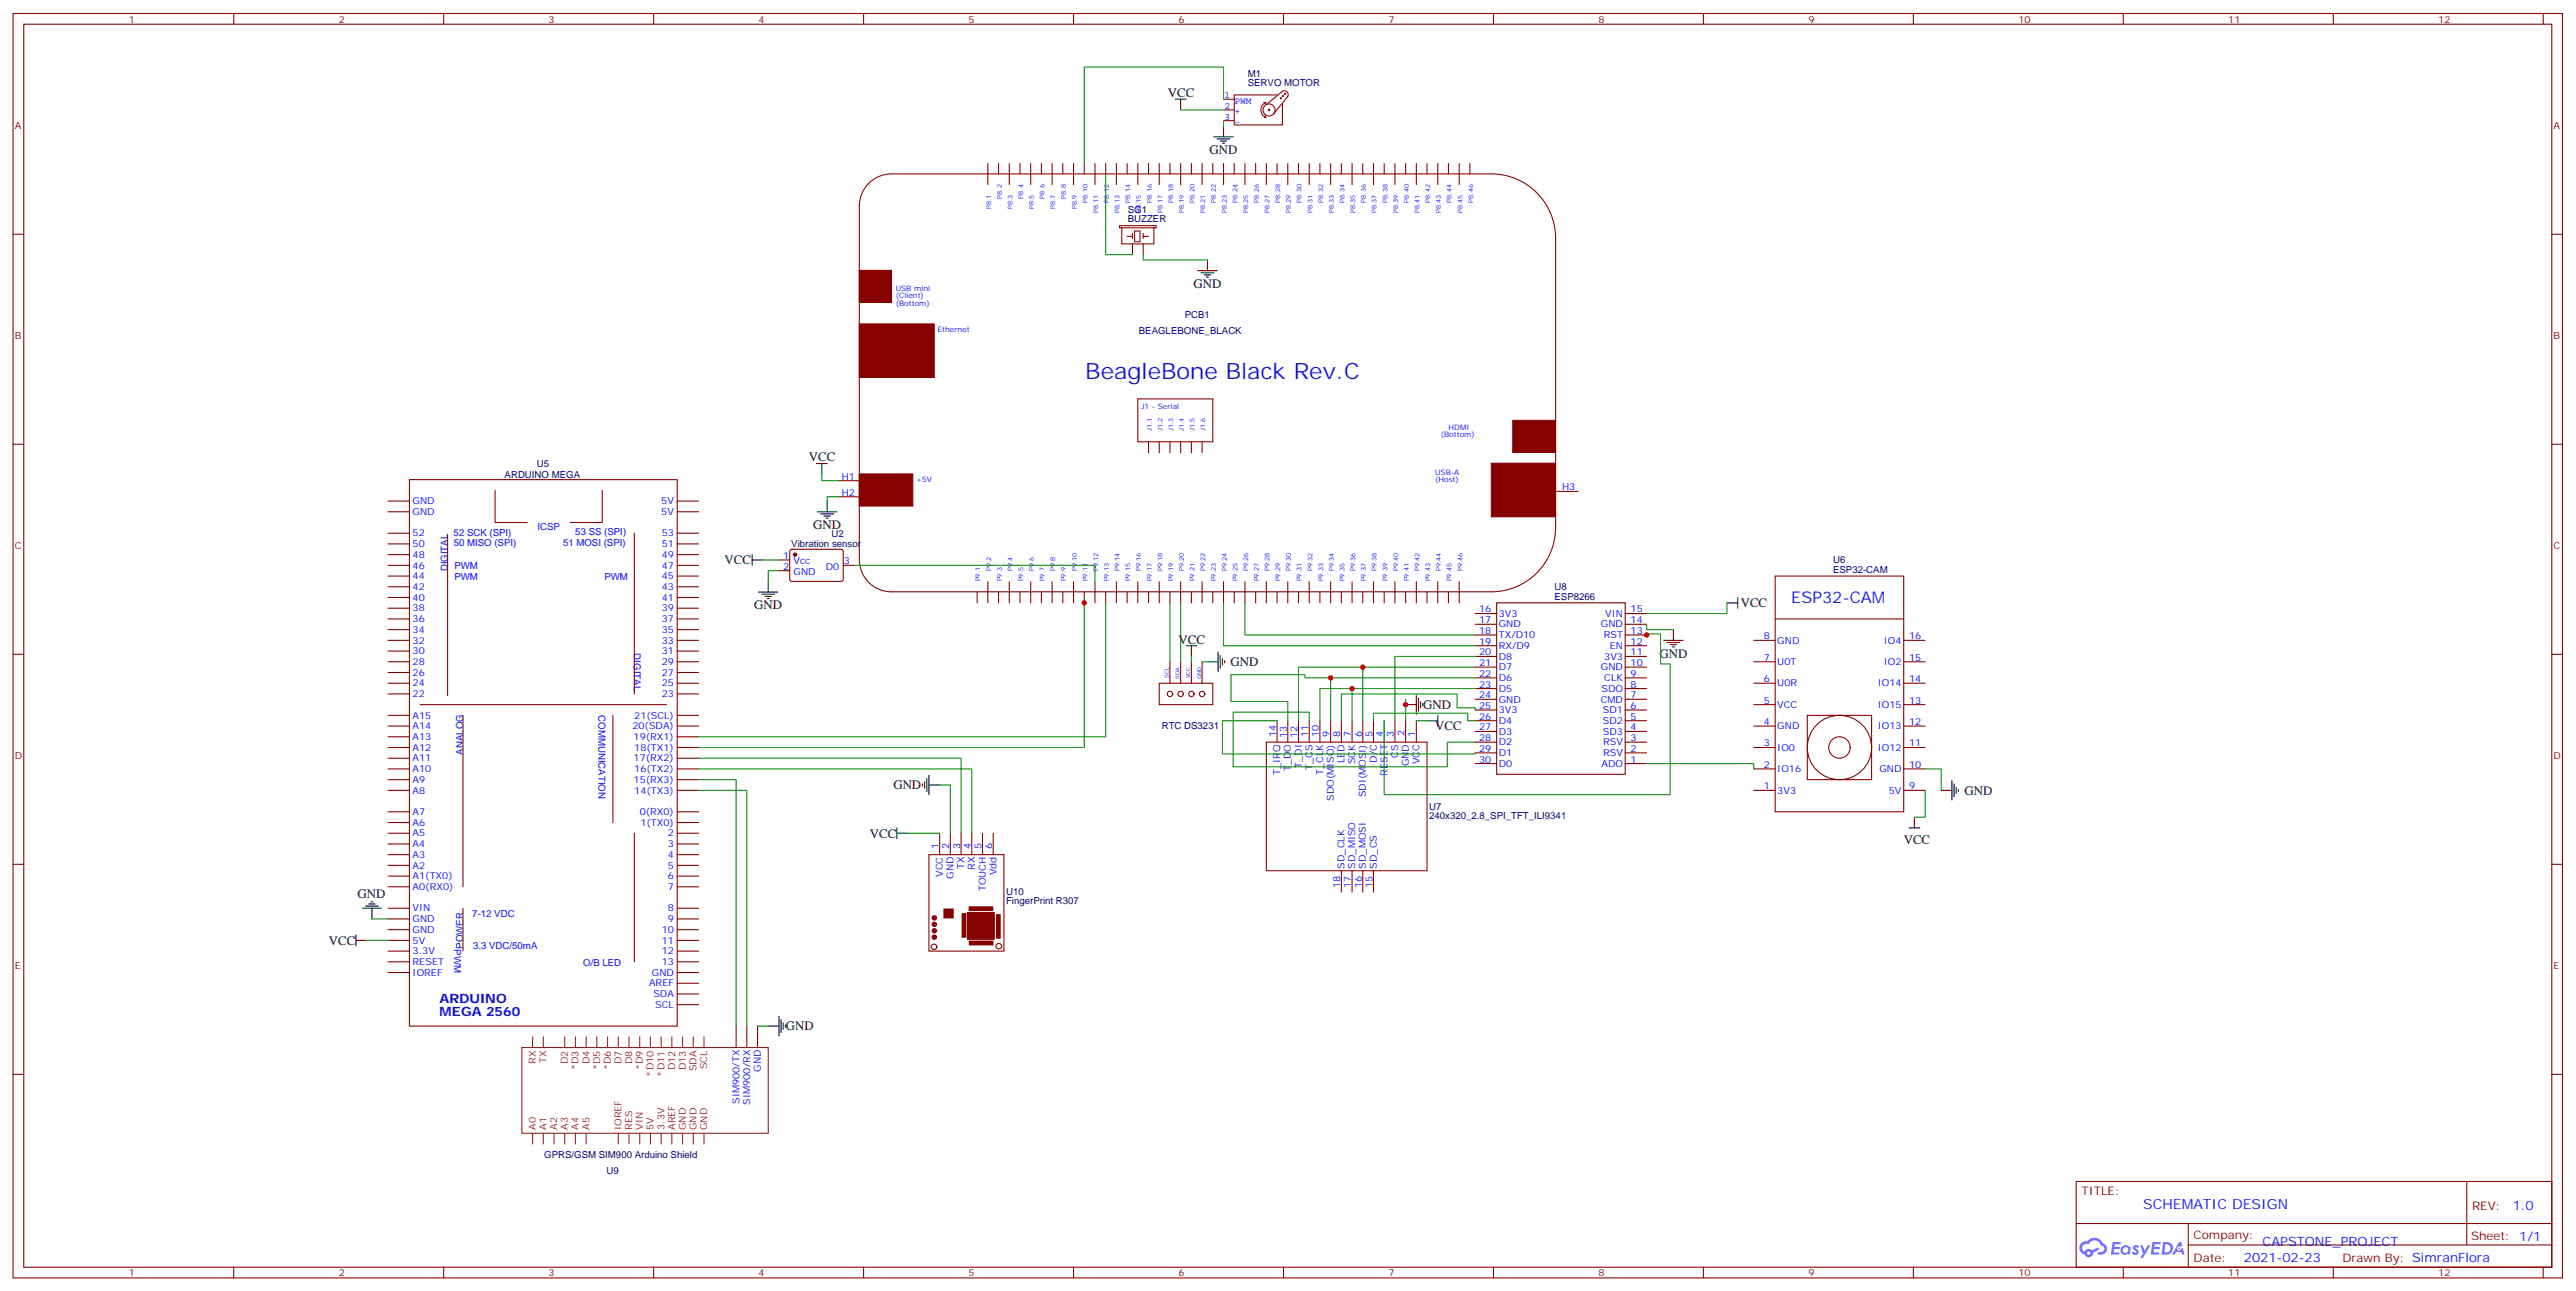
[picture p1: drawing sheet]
<svg xmlns="http://www.w3.org/2000/svg" width="848mm" height="425mm" viewBox="0 0 848 425" stroke-linecap="round" stroke-linejoin="round" font-family="sans-serif">
<defs><g id="words">
<text font-size="7.4" fill="#00f" x="357.4" y="124.7">BeagleBone Black Rev.C</text>
<text font-size="5.3" fill="#00f" x="589.9" y="198.4">ESP32-CAM</text>
<text font-size="4.6" fill="#00f" x="705.8" y="398">SCHEMATIC DESIGN</text>
<g font-size="4.2">
<text x="384.6" y="32">VCC</text>
<text x="398.4" y="50.7">GND</text>
<text x="393.1" y="94.8">GND</text>
<text x="266.4" y="151.9">VCC</text>
<text x="267.8" y="174.1">GND</text>
<text x="238.6" y="185.7">VCC</text>
<text x="248.4" y="200.6">GND</text>
<text x="573.3" y="199.9">VCC</text>
<text x="388.1" y="211.9">VCC</text>
<text x="405.2" y="219.3">GND</text>
<text x="546.5" y="216.5">GND</text>
<text x="468.7" y="233.4">GND</text>
<text x="472.7" y="240.5">VCC</text>
<text x="294.2" y="259.9">GND</text>
<text x="647" y="261.6">GND</text>
<text x="286.5" y="275.7">VCC</text>
<text x="627" y="277.8">VCC</text>
<text x="117.8" y="295.8">GND</text>
<text x="108.3" y="311">VCC</text>
<text x="258.8" y="339.2">GND</text>
</g>
<g font-size="4.2" fill="#00f">
<text x="144.8" y="330.4">ARDUINO</text>
<text x="144.8" y="334.6">MEGA 2560</text>
<text x="827.6" y="398.2">1.0</text>
<text x="745.1" y="410.1">CAPSTONE_PROJECT</text>
<text x="739" y="415.6">2021-02-23</text>
</g>
<g font-size="3.9" fill="#800">
<text x="685.5" y="393.6">TITLE:</text>
<text x="814.1" y="398.2">REV:</text>
<text x="722.4" y="407.8">Company:</text>
<text x="813.8" y="408.4">Sheet: 1/1</text>
<text x="722.4" y="415.4">Date:</text>
<text x="771.5" y="415.5">Drawn By: SimranFlora</text>
</g>
<g font-size="3.2" fill="#800">
<text x="42.4" y="7.4">1</text>
<text x="111.5" y="7.4">2</text>
<text x="180.7" y="7.4">3</text>
<text x="249.8" y="7.4">4</text>
<text x="319" y="7.4">5</text>
<text x="388.1" y="7.4">6</text>
<text x="457.3" y="7.4">7</text>
<text x="526.4" y="7.4">8</text>
<text x="595.6" y="7.4">9</text>
<text x="664.7" y="7.4">10</text>
<text x="733.8" y="7.4">11</text>
<text x="803" y="7.4">12</text>
<text x="4.8" y="42.5">A</text>
<text x="840.9" y="42.5">A</text>
<text x="4.8" y="111.7">B</text>
<text x="840.9" y="111.7">B</text>
<text x="4.8" y="180.8">C</text>
<text x="840.9" y="180.8">C</text>
<text x="4.8" y="250">D</text>
<text x="840.9" y="250">D</text>
<text x="4.8" y="319.1">E</text>
<text x="840.9" y="319.1">E</text>
<text x="42.4" y="420.2">1</text>
<text x="111.5" y="420.2">2</text>
<text x="180.7" y="420.2">3</text>
<text x="249.8" y="420.2">4</text>
<text x="319" y="420.2">5</text>
<text x="388.1" y="420.2">6</text>
<text x="457.3" y="420.2">7</text>
<text x="526.4" y="420.2">8</text>
<text x="595.6" y="420.2">9</text>
<text x="664.7" y="420.2">10</text>
<text x="733.8" y="420.2">11</text>
<text x="803" y="420.2">12</text>
</g>
<g font-size="3.2" fill="#000080">
<text x="410.9" y="28.4">SERVO MOTOR</text>
<text x="410.9" y="25.5">M1</text>
<text x="371.4" y="70.1">SG1</text>
<text x="371.4" y="73.2">BUZZER</text>
<text x="390.2" y="104.8">PCB1</text>
<text x="375.1" y="109.8">BEAGLEBONE_BLACK</text>
<text x="176.8" y="153.9">U5</text>
<text x="166.2" y="157.3">ARDUINO MEGA</text>
<text x="273.8" y="176.7">U2</text>
<text x="260.6" y="180.2">Vibration sensor</text>
<text x="603.7" y="185.4">U6</text>
<text x="603.7" y="188.6">ESP32-CAM</text>
<text x="512" y="197.4">ESP8266</text>
<text x="512" y="194.2">U8</text>
<text x="382.6" y="240.1">RTC DS3231</text>
<text x="470.7" y="269.7">240x320_2.8_SPI_TFT_ILI9341</text>
<text x="470.7" y="266.6">U7</text>
<text x="331.3" y="297.5">FingerPrint R307</text>
<text x="331.3" y="294.5">U10</text>
<text x="179.2" y="381.2">GPRS/GSM SIM900 Arduino Shield</text>
<text x="199.8" y="386.5">U9</text>
</g>
<g font-size="3.2" fill="#00f">
<text x="403.3" y="35.8">2</text>
<text x="403.3" y="32.3">1</text>
<text x="406.5" y="34.2">PWM</text>
<text x="403.3" y="39.4">3</text>
<text x="406.5" y="37.7">+</text>
<text x="406.5" y="41.2">-</text>
<text x="277.2" y="157.9">H1</text>
<text x="514.4" y="161.4">H3</text>
<text x="135.9" y="166">GND</text>
<text x="217.8" y="166">5V</text>
<text x="277.2" y="163.2">H2</text>
<text x="135.9" y="169.5">GND</text>
<text x="217.8" y="169.5">5V</text>
<text x="135.9" y="176.6">52</text>
<text x="149.4" y="176.3">52 SCK (SPI)</text>
<text x="149.4" y="179.8">50 MISO (SPI)</text>
<text x="177" y="174.4">ICSP</text>
<text x="185.4" y="179.8">51 MOSI (SPI)</text>
<text x="189.5" y="176.3">53 SS (SPI)</text>
<text x="217.9" y="176.6">53</text>
<text x="135.9" y="183.7">48</text>
<text x="135.9" y="180.1">50</text>
<text x="217.9" y="180.1">51</text>
<text x="217.9" y="183.7">49</text>
<text x="257.9" y="184">1</text>
<text x="261.4" y="185.8">Vcc</text>
<text x="277.9" y="185.8">3</text>
<text x="135.9" y="190.7">44</text>
<text x="135.9" y="187.2">46</text>
<text x="147.5" y="188.1" transform="rotate(-90 147.5 188.1)">DIGITAL</text>
<text x="149.6" y="190.9">PWM</text>
<text x="149.6" y="187.3">PWM</text>
<text x="199" y="190.9">PWM</text>
<text x="217.9" y="190.7">45</text>
<text x="217.9" y="187.2">47</text>
<text x="257.9" y="187.5">2</text>
<text x="261.4" y="189.3">GND</text>
<text x="271.9" y="187.5">D0</text>
<text x="135.9" y="197.8">40</text>
<text x="135.9" y="194.2">42</text>
<text x="217.9" y="197.8">41</text>
<text x="217.9" y="194.2">43</text>
<text x="135.9" y="201.3">38</text>
<text x="217.9" y="201.3">39</text>
<text x="487.1" y="201.6">16</text>
<text x="493.6" y="203.1">3V3</text>
<text x="528.7" y="203.1">VIN</text>
<text x="537" y="201.6">15</text>
<text x="135.9" y="208.4">34</text>
<text x="135.9" y="204.8">36</text>
<text x="217.9" y="208.4">35</text>
<text x="217.9" y="204.8">37</text>
<text x="487.1" y="205.2">17</text>
<text x="487.1" y="208.7">18</text>
<text x="493.6" y="206.6">GND</text>
<text x="527.2" y="206.6">GND</text>
<text x="537" y="208.7">13</text>
<text x="537" y="205.2">14</text>
<text x="135.9" y="215.4">30</text>
<text x="135.9" y="211.9">32</text>
<text x="208.8" y="215.1" transform="rotate(90 208.8 215.1)">DIGITAL</text>
<text x="217.9" y="215.4">31</text>
<text x="217.9" y="211.9">33</text>
<text x="487.1" y="212.2">19</text>
<text x="487.1" y="215.8">20</text>
<text x="493.6" y="210.1">TX/D10</text>
<text x="493.6" y="213.6">RX/D9</text>
<text x="528.2" y="210.1">RST</text>
<text x="530.1" y="213.6">EN</text>
<text x="537" y="215.8">11</text>
<text x="537" y="212.2">12</text>
<text x="580.8" y="210.5">8</text>
<text x="585.3" y="211.9">GND</text>
<text x="620.4" y="211.9">IO4</text>
<text x="628.7" y="210.5">16</text>
<text x="135.9" y="218.9">28</text>
<text x="217.9" y="218.9">29</text>
<text x="487.1" y="219.3">21</text>
<text x="493.6" y="217.2">D8</text>
<text x="493.6" y="220.7">D7</text>
<text x="527.2" y="220.7">GND</text>
<text x="528.3" y="217.2">3V3</text>
<text x="537" y="219.3">10</text>
<text x="580.8" y="217.5">7</text>
<text x="585.3" y="218.9">U0T</text>
<text x="620.4" y="218.9">IO2</text>
<text x="628.7" y="217.5">15</text>
<text x="135.9" y="226">24</text>
<text x="135.9" y="222.5">26</text>
<text x="217.9" y="226">25</text>
<text x="217.9" y="222.5">27</text>
<text x="487.1" y="222.8">22</text>
<text x="487.1" y="226.3">23</text>
<text x="493.6" y="224.2">D6</text>
<text x="493.6" y="227.8">D5</text>
<text x="527.4" y="227.8">SDO</text>
<text x="528.4" y="224.2">CLK</text>
<text x="537" y="226.3">8</text>
<text x="537" y="222.8">9</text>
<text x="580.8" y="224.6">6</text>
<text x="585.3" y="226">U0R</text>
<text x="618.4" y="226">IO14</text>
<text x="628.7" y="224.6">14</text>
<text x="135.9" y="229.5">22</text>
<text x="217.9" y="229.5">23</text>
<text x="487.1" y="229.9">24</text>
<text x="487.1" y="233.4">25</text>
<text x="493.6" y="231.3">GND</text>
<text x="527.2" y="231.3">CMD</text>
<text x="537" y="233.4">6</text>
<text x="537" y="229.9">7</text>
<text x="580.8" y="231.6">5</text>
<text x="585.3" y="233">VCC</text>
<text x="618.4" y="233">IO15</text>
<text x="628.7" y="231.6">13</text>
<text x="135.9" y="236.6">A15</text>
<text x="197.2" y="235.5" transform="rotate(90 197.2 235.5)">COMMUNICATION</text>
<text x="208.9" y="236.6">21(SCL)</text>
<text x="487.1" y="236.9">26</text>
<text x="493.6" y="234.8">3V3</text>
<text x="493.6" y="238.3">D4</text>
<text x="527.9" y="238.3">SD2</text>
<text x="527.9" y="234.8">SD1</text>
<text x="537" y="236.9">5</text>
<text x="580.8" y="238.7">4</text>
<text x="628.7" y="238.7">12</text>
<text x="135.9" y="243.6">A13</text>
<text x="135.9" y="240.1">A14</text>
<text x="208.3" y="240.1">20(SDA)</text>
<text x="208.7" y="243.6">19(RX1)</text>
<text x="420.2" y="242.6" transform="rotate(-90 420.2 242.6)">14</text>
<text x="423.8" y="242.9" transform="rotate(-90 423.8 242.9)">13</text>
<text x="427.3" y="242.9" transform="rotate(-90 427.3 242.9)">12</text>
<text x="430.8" y="242.6" transform="rotate(-90 430.8 242.6)">11</text>
<text x="434.3" y="242.6" transform="rotate(-90 434.3 242.6)">10</text>
<text x="437.9" y="242.6" transform="rotate(-90 437.9 242.6)">9</text>
<text x="441.4" y="242.6" transform="rotate(-90 441.4 242.6)">8</text>
<text x="444.9" y="242.6" transform="rotate(-90 444.9 242.6)">7</text>
<text x="448.5" y="242.6" transform="rotate(-90 448.5 242.6)">6</text>
<text x="452" y="242.6" transform="rotate(-90 452 242.6)">5</text>
<text x="455.5" y="242.6" transform="rotate(-90 455.5 242.6)">4</text>
<text x="459" y="242.6" transform="rotate(-90 459 242.6)">3</text>
<text x="462.6" y="242.2" transform="rotate(-90 462.6 242.2)">2</text>
<text x="466.1" y="242.6" transform="rotate(-90 466.1 242.6)">1</text>
<text x="487.1" y="240.5">27</text>
<text x="487.1" y="244">28</text>
<text x="493.6" y="241.9">D3</text>
<text x="493.6" y="245.4">D2</text>
<text x="527.9" y="241.9">SD3</text>
<text x="528" y="245.4">RSV</text>
<text x="537" y="244">3</text>
<text x="537" y="240.5">4</text>
<text x="580.8" y="245.7">3</text>
<text x="585.3" y="240.1">GND</text>
<text x="618.4" y="240.1">IO13</text>
<text x="628.7" y="245.7">11</text>
<text x="135.9" y="250.7">A11</text>
<text x="135.9" y="247.2">A12</text>
<text x="152.6" y="248.4" transform="rotate(-90 152.6 248.4)">ANALOG</text>
<text x="208.7" y="250.7">17(RX2)</text>
<text x="208.9" y="247.2">18(TX1)</text>
<text x="442.8" y="251.3" transform="rotate(-90 442.8 251.3)">LED</text>
<text x="446.3" y="251.6" transform="rotate(-90 446.3 251.6)">SCK</text>
<text x="453.4" y="251.1" transform="rotate(-90 453.4 251.1)">D/C</text>
<text x="460.4" y="249.4" transform="rotate(-90 460.4 249.4)">CS</text>
<text x="467.5" y="251.6" transform="rotate(-90 467.5 251.6)">VCC</text>
<text x="487.1" y="247.5">29</text>
<text x="487.1" y="251">30</text>
<text x="493.6" y="248.9">D1</text>
<text x="528" y="248.9">RSV</text>
<text x="537" y="251">1</text>
<text x="537" y="247.5">2</text>
<text x="585.3" y="247.2">IO0</text>
<text x="618.4" y="247.2">IO12</text>
<text x="135.9" y="257.7">A9</text>
<text x="135.9" y="254.2">A10</text>
<text x="208.7" y="257.7">15(RX3)</text>
<text x="208.9" y="254.2">16(TX2)</text>
<text x="421.6" y="255.1" transform="rotate(-90 421.6 255.1)">T_IRQ</text>
<text x="425.2" y="254" transform="rotate(-90 425.2 254)">T_DO</text>
<text x="428.7" y="252.8" transform="rotate(-90 428.7 252.8)">T_DI</text>
<text x="432.2" y="253.4" transform="rotate(-90 432.2 253.4)">T_CS</text>
<text x="435.8" y="255.2" transform="rotate(-90 435.8 255.2)">T_CLK</text>
<text x="456.9" y="255.4" transform="rotate(-90 456.9 255.4)">RESET</text>
<text x="464" y="252.3" transform="rotate(-90 464 252.3)">GND</text>
<text x="493.6" y="252.4">D0</text>
<text x="527.4" y="252.4">ADO</text>
<text x="580.8" y="252.8">2</text>
<text x="585.3" y="254.2">IO16</text>
<text x="619" y="254.2">GND</text>
<text x="628.7" y="252.8">10</text>
<text x="135.9" y="261.3">A8</text>
<text x="208.9" y="261.3">14(TX3)</text>
<text x="439.3" y="263.7" transform="rotate(-90 439.3 263.7)">SDO(MISO)</text>
<text x="449.9" y="262.5" transform="rotate(-90 449.9 262.5)">SDI(MOSI)</text>
<text x="580.8" y="259.9">1</text>
<text x="585.3" y="261.3">3V3</text>
<text x="622.1" y="261.3">5V</text>
<text x="628.7" y="259.9">9</text>
<text x="135.9" y="268.3">A7</text>
<text x="210.7" y="268.3">0(RX0)</text>
<text x="135.9" y="275.4">A5</text>
<text x="135.9" y="271.9">A6</text>
<text x="210.9" y="271.9">1(TX0)</text>
<text x="220" y="275.4">2</text>
<text x="135.9" y="278.9">A4</text>
<text x="220" y="278.9">3</text>
<text x="309.1" y="279.6" transform="rotate(-90 309.1 279.6)">1</text>
<text x="312.6" y="279.6" transform="rotate(-90 312.6 279.6)">2</text>
<text x="316.2" y="279.6" transform="rotate(-90 316.2 279.6)">3</text>
<text x="319.7" y="279.6" transform="rotate(-90 319.7 279.6)">4</text>
<text x="323.2" y="279.6" transform="rotate(-90 323.2 279.6)">5</text>
<text x="326.7" y="279.6" transform="rotate(-90 326.7 279.6)">6</text>
<text x="135.9" y="286">A2</text>
<text x="135.9" y="282.4">A3</text>
<text x="220" y="282.4">4</text>
<text x="220" y="286">5</text>
<text x="317.6" y="286.2" transform="rotate(-90 317.6 286.2)">TX</text>
<text x="321.1" y="286.5" transform="rotate(-90 321.1 286.5)">RX</text>
<text x="442.8" y="286" transform="rotate(-90 442.8 286)">SD_CLK</text>
<text x="446.3" y="286" transform="rotate(-90 446.3 286)">SD_MISO</text>
<text x="449.9" y="286" transform="rotate(-90 449.9 286)">SD_MOSI</text>
<text x="453.4" y="286" transform="rotate(-90 453.4 286)">SD_CS</text>
<text x="135.9" y="293">A0(RX0)</text>
<text x="135.9" y="289.5">A1(TX0)</text>
<text x="220" y="289.5">6</text>
<text x="220" y="293">7</text>
<text x="310.5" y="288.7" transform="rotate(-90 310.5 288.7)">VCC</text>
<text x="314" y="289.4" transform="rotate(-90 314 289.4)">GND</text>
<text x="324.6" y="293.5" transform="rotate(-90 324.6 293.5)">TOUCH</text>
<text x="328.2" y="288.2" transform="rotate(-90 328.2 288.2)">Vdd</text>
<text x="441.4" y="292.5" transform="rotate(-90 441.4 292.5)">18</text>
<text x="444.9" y="292.5" transform="rotate(-90 444.9 292.5)">17</text>
<text x="448.5" y="292.5" transform="rotate(-90 448.5 292.5)">16</text>
<text x="452" y="292.5" transform="rotate(-90 452 292.5)">15</text>
<text x="135.9" y="303.6">GND</text>
<text x="135.9" y="300.1">VIN</text>
<text x="155.6" y="301.9">7-12 VDC</text>
<text x="220" y="300.1">8</text>
<text x="220" y="303.6">9</text>
<text x="135.9" y="310.7">5V</text>
<text x="135.9" y="307.1">GND</text>
<text x="217.9" y="307.1">10</text>
<text x="217.9" y="310.7">11</text>
<text x="135.9" y="317.7">RESET</text>
<text x="135.9" y="314.2">3.3V</text>
<text x="149.5" y="312.6" transform="rotate(90 149.5 312.6)">PWM</text>
<text x="152.6" y="312.4" transform="rotate(-90 152.6 312.4)">POWER</text>
<text x="155.8" y="312.4">3.3 VDC/50mA</text>
<text x="192.1" y="317.9">O/B LED</text>
<text x="217.9" y="314.2">12</text>
<text x="217.9" y="317.7">13</text>
<text x="135.9" y="321.2">IOREF</text>
<text x="214.7" y="321.2">GND</text>
<text x="213.8" y="324.8">AREF</text>
<text x="215.2" y="328.3">SDA</text>
<text x="215.8" y="331.8">SCL</text>
<text x="250.5" y="352.9" transform="rotate(-90 250.5 352.9)">GND</text>
<text x="243.5" y="363.4" transform="rotate(-90 243.5 363.4)">SIM900/TX</text>
<text x="247" y="363.6" transform="rotate(-90 247 363.6)">SIM900/RX</text>
</g>
<g font-size="3.2" fill="#8d2323">
<text x="176.5" y="350.3" transform="rotate(-90 176.5 350.3)">RX</text>
<text x="180" y="350.1" transform="rotate(-90 180 350.1)">TX</text>
<text x="187" y="350.4" transform="rotate(-90 187 350.4)">D2</text>
<text x="190.6" y="352.4" transform="rotate(-90 190.6 352.4)">*D3</text>
<text x="194.1" y="350.4" transform="rotate(-90 194.1 350.4)">D4</text>
<text x="197.6" y="352.4" transform="rotate(-90 197.6 352.4)">*D5</text>
<text x="201.2" y="352.4" transform="rotate(-90 201.2 352.4)">*D6</text>
<text x="204.7" y="350.4" transform="rotate(-90 204.7 350.4)">D7</text>
<text x="208.2" y="350.4" transform="rotate(-90 208.2 350.4)">D8</text>
<text x="211.7" y="352.4" transform="rotate(-90 211.7 352.4)">*D9</text>
<text x="222.3" y="352.4" transform="rotate(-90 222.3 352.4)">D12</text>
<text x="225.8" y="352.4" transform="rotate(-90 225.8 352.4)">D13</text>
<text x="229.4" y="352.7" transform="rotate(-90 229.4 352.7)">SDA</text>
<text x="232.9" y="352.1" transform="rotate(-90 232.9 352.1)">SCL</text>
<text x="215.3" y="354.4" transform="rotate(-90 215.3 354.4)">*D10</text>
<text x="218.8" y="354.4" transform="rotate(-90 218.8 354.4)">*D11</text>
<text x="176.5" y="372" transform="rotate(-90 176.5 372)">A0</text>
<text x="180" y="372" transform="rotate(-90 180 372)">A1</text>
<text x="183.5" y="372" transform="rotate(-90 183.5 372)">A2</text>
<text x="187" y="372" transform="rotate(-90 187 372)">A3</text>
<text x="190.6" y="372" transform="rotate(-90 190.6 372)">A4</text>
<text x="194.1" y="372" transform="rotate(-90 194.1 372)">A5</text>
<text x="204.7" y="372" transform="rotate(-90 204.7 372)">IOREF</text>
<text x="208.2" y="372" transform="rotate(-90 208.2 372)">RES</text>
<text x="211.7" y="372" transform="rotate(-90 211.7 372)">VIN</text>
<text x="215.3" y="372" transform="rotate(-90 215.3 372)">5V</text>
<text x="218.8" y="372" transform="rotate(-90 218.8 372)">3.3V</text>
<text x="222.3" y="372" transform="rotate(-90 222.3 372)">AREF</text>
<text x="225.8" y="372" transform="rotate(-90 225.8 372)">GND</text>
<text x="229.4" y="372" transform="rotate(-90 229.4 372)">GND</text>
<text x="232.9" y="372" transform="rotate(-90 232.9 372)">GND</text>
</g>
<g font-size="2.5" fill="#00f">
<text x="295" y="95.8">USB mini</text>
<text x="295" y="98.3">(Client)</text>
<text x="295" y="100.7">(Bottom)</text>
<text x="308.8" y="109.5">Ethernet</text>
<text x="375.8" y="134.5">J1 - Serial</text>
<text x="474.5" y="143.9">(Bottom)</text>
<text x="477.1" y="141.4">HDMI</text>
<text x="301.7" y="158.8">+5V</text>
<text x="472.7" y="156.2">USB-A</text>
<text x="472.7" y="158.7">(Host)</text>
</g>
<g font-size="2.1" fill="#00f">
<text x="329.9" y="65.4" transform="rotate(-90 329.9 65.4)">P8.2</text>
<text x="337" y="65.4" transform="rotate(-90 337 65.4)">P8.4</text>
<text x="344" y="65.4" transform="rotate(-90 344 65.4)">P8.6</text>
<text x="351.1" y="65.4" transform="rotate(-90 351.1 65.4)">P8.8</text>
<text x="326.4" y="68.9" transform="rotate(-90 326.4 68.9)">P8.1</text>
<text x="333.4" y="68.9" transform="rotate(-90 333.4 68.9)">P8.3</text>
<text x="340.5" y="68.9" transform="rotate(-90 340.5 68.9)">P8.5</text>
<text x="347.5" y="68.9" transform="rotate(-90 347.5 68.9)">P8.7</text>
<text x="354.6" y="68.9" transform="rotate(-90 354.6 68.9)">P8.9</text>
<text x="358.1" y="66.7" transform="rotate(-90 358.1 66.7)">P8.10</text>
<text x="361.7" y="70.2" transform="rotate(-90 361.7 70.2)">P8.11</text>
<text x="365.2" y="66.7" transform="rotate(-90 365.2 66.7)">P8.12</text>
<text x="368.7" y="70.2" transform="rotate(-90 368.7 70.2)">P8.13</text>
<text x="372.2" y="66.7" transform="rotate(-90 372.2 66.7)">P8.14</text>
<text x="375.8" y="70.2" transform="rotate(-90 375.8 70.2)">P8.15</text>
<text x="379.3" y="66.7" transform="rotate(-90 379.3 66.7)">P8.16</text>
<text x="382.8" y="70.2" transform="rotate(-90 382.8 70.2)">P8.17</text>
<text x="386.3" y="66.7" transform="rotate(-90 386.3 66.7)">P8.18</text>
<text x="389.9" y="70.2" transform="rotate(-90 389.9 70.2)">P8.19</text>
<text x="393.4" y="66.7" transform="rotate(-90 393.4 66.7)">P8.20</text>
<text x="396.9" y="70.2" transform="rotate(-90 396.9 70.2)">P8.21</text>
<text x="400.5" y="66.7" transform="rotate(-90 400.5 66.7)">P8.22</text>
<text x="404" y="70.2" transform="rotate(-90 404 70.2)">P8.23</text>
<text x="407.5" y="66.7" transform="rotate(-90 407.5 66.7)">P8.24</text>
<text x="411" y="70.2" transform="rotate(-90 411 70.2)">P8.25</text>
<text x="414.6" y="66.7" transform="rotate(-90 414.6 66.7)">P8.26</text>
<text x="418.1" y="70.2" transform="rotate(-90 418.1 70.2)">P8.27</text>
<text x="421.6" y="66.7" transform="rotate(-90 421.6 66.7)">P8.28</text>
<text x="425.2" y="70.2" transform="rotate(-90 425.2 70.2)">P8.29</text>
<text x="428.7" y="66.7" transform="rotate(-90 428.7 66.7)">P8.30</text>
<text x="432.2" y="70.2" transform="rotate(-90 432.2 70.2)">P8.31</text>
<text x="435.7" y="66.7" transform="rotate(-90 435.7 66.7)">P8.32</text>
<text x="439.3" y="70.2" transform="rotate(-90 439.3 70.2)">P8.33</text>
<text x="442.8" y="66.7" transform="rotate(-90 442.8 66.7)">P8.34</text>
<text x="446.3" y="70.2" transform="rotate(-90 446.3 70.2)">P8.35</text>
<text x="449.8" y="66.7" transform="rotate(-90 449.8 66.7)">P8.36</text>
<text x="453.4" y="70.2" transform="rotate(-90 453.4 70.2)">P8.37</text>
<text x="456.9" y="66.7" transform="rotate(-90 456.9 66.7)">P8.38</text>
<text x="460.4" y="70.2" transform="rotate(-90 460.4 70.2)">P8.39</text>
<text x="464" y="66.7" transform="rotate(-90 464 66.7)">P8.40</text>
<text x="467.5" y="70.2" transform="rotate(-90 467.5 70.2)">P8.41</text>
<text x="471" y="66.7" transform="rotate(-90 471 66.7)">P8.42</text>
<text x="474.5" y="70.2" transform="rotate(-90 474.5 70.2)">P8.43</text>
<text x="478.1" y="66.7" transform="rotate(-90 478.1 66.7)">P8.44</text>
<text x="481.6" y="70.2" transform="rotate(-90 481.6 70.2)">P8.45</text>
<text x="485.1" y="66.7" transform="rotate(-90 485.1 66.7)">P8.46</text>
<text x="379.3" y="142" transform="rotate(-90 379.3 142)">J1.1</text>
<text x="382.8" y="142" transform="rotate(-90 382.8 142)">J1.2</text>
<text x="386.3" y="142" transform="rotate(-90 386.3 142)">J1.3</text>
<text x="389.9" y="142" transform="rotate(-90 389.9 142)">J1.4</text>
<text x="393.4" y="142" transform="rotate(-90 393.4 142)">J1.5</text>
<text x="396.9" y="142" transform="rotate(-90 396.9 142)">J1.6</text>
<text x="322.8" y="191.4" transform="rotate(-90 322.8 191.4)">P9.1</text>
<text x="326.4" y="187.9" transform="rotate(-90 326.4 187.9)">P9.2</text>
<text x="329.9" y="191.4" transform="rotate(-90 329.9 191.4)">P9.3</text>
<text x="333.4" y="187.9" transform="rotate(-90 333.4 187.9)">P9.4</text>
<text x="337" y="191.4" transform="rotate(-90 337 191.4)">P9.5</text>
<text x="340.5" y="187.9" transform="rotate(-90 340.5 187.9)">P9.6</text>
<text x="344" y="191.4" transform="rotate(-90 344 191.4)">P9.7</text>
<text x="347.5" y="187.9" transform="rotate(-90 347.5 187.9)">P9.8</text>
<text x="351.1" y="191.4" transform="rotate(-90 351.1 191.4)">P9.9</text>
<text x="354.6" y="187.9" transform="rotate(-90 354.6 187.9)">P9.10</text>
<text x="358.1" y="191.4" transform="rotate(-90 358.1 191.4)">P9.11</text>
<text x="361.7" y="187.9" transform="rotate(-90 361.7 187.9)">P9.12</text>
<text x="365.2" y="191.4" transform="rotate(-90 365.2 191.4)">P9.13</text>
<text x="368.7" y="187.9" transform="rotate(-90 368.7 187.9)">P9.14</text>
<text x="372.2" y="191.4" transform="rotate(-90 372.2 191.4)">P9.15</text>
<text x="375.8" y="187.9" transform="rotate(-90 375.8 187.9)">P9.16</text>
<text x="379.3" y="191.4" transform="rotate(-90 379.3 191.4)">P9.17</text>
<text x="382.8" y="187.9" transform="rotate(-90 382.8 187.9)">P9.18</text>
<text x="386.3" y="191.4" transform="rotate(-90 386.3 191.4)">P9.19</text>
<text x="389.9" y="187.9" transform="rotate(-90 389.9 187.9)">P9.20</text>
<text x="393.4" y="191.4" transform="rotate(-90 393.4 191.4)">P9.21</text>
<text x="396.9" y="187.9" transform="rotate(-90 396.9 187.9)">P9.22</text>
<text x="400.5" y="191.4" transform="rotate(-90 400.5 191.4)">P9.23</text>
<text x="404" y="187.9" transform="rotate(-90 404 187.9)">P9.24</text>
<text x="407.5" y="191.4" transform="rotate(-90 407.5 191.4)">P9.25</text>
<text x="411" y="187.9" transform="rotate(-90 411 187.9)">P9.26</text>
<text x="414.6" y="191.4" transform="rotate(-90 414.6 191.4)">P9.27</text>
<text x="418.1" y="187.9" transform="rotate(-90 418.1 187.9)">P9.28</text>
<text x="421.6" y="191.4" transform="rotate(-90 421.6 191.4)">P9.29</text>
<text x="425.2" y="187.9" transform="rotate(-90 425.2 187.9)">P9.30</text>
<text x="428.7" y="191.4" transform="rotate(-90 428.7 191.4)">P9.31</text>
<text x="432.2" y="187.9" transform="rotate(-90 432.2 187.9)">P9.32</text>
<text x="435.7" y="191.4" transform="rotate(-90 435.7 191.4)">P9.33</text>
<text x="439.3" y="187.9" transform="rotate(-90 439.3 187.9)">P9.34</text>
<text x="442.8" y="191.4" transform="rotate(-90 442.8 191.4)">P9.35</text>
<text x="446.3" y="187.9" transform="rotate(-90 446.3 187.9)">P9.36</text>
<text x="449.8" y="191.4" transform="rotate(-90 449.8 191.4)">P9.37</text>
<text x="453.4" y="187.9" transform="rotate(-90 453.4 187.9)">P9.38</text>
<text x="456.9" y="191.4" transform="rotate(-90 456.9 191.4)">P9.39</text>
<text x="460.4" y="187.9" transform="rotate(-90 460.4 187.9)">P9.40</text>
<text x="464" y="191.4" transform="rotate(-90 464 191.4)">P9.41</text>
<text x="467.5" y="187.9" transform="rotate(-90 467.5 187.9)">P9.42</text>
<text x="471" y="191.4" transform="rotate(-90 471 191.4)">P9.43</text>
<text x="474.5" y="187.9" transform="rotate(-90 474.5 187.9)">P9.44</text>
<text x="478.1" y="191.4" transform="rotate(-90 478.1 191.4)">P9.45</text>
<text x="481.6" y="187.9" transform="rotate(-90 481.6 187.9)">P9.46</text>
</g>
<g font-size="1.8" fill="#00f">
<text x="385" y="223.1" transform="rotate(-90 385 223.1)">SCL</text>
<text x="388.5" y="223.4" transform="rotate(-90 388.5 223.4)">SDA</text>
<text x="392" y="223.3" transform="rotate(-90 392 223.3)">VCC</text>
<text x="395.5" y="223.7" transform="rotate(-90 395.5 223.7)">GND</text>
</g>
</g></defs>
<g fill="none" stroke="#870000" stroke-width=".35">
<path d="M4.3 4.4h839.6v416.3h-839.6zM7.8 8h832.6v409.2h-832.6zM77 4.4v3.6M146.1 4.4v3.6M215.3 4.4v3.6M284.4 4.4v3.6M353.6 4.4v3.6M422.7 4.4v3.6M491.8 4.4v3.6M561 4.4v3.6M630.1 4.4v3.6M699.3 4.4v3.6"/>
<path d="M768.4 4.4v3.6M837.6 4.4v3.6M402.9 36.2h3.6M402.9 39.7h3.6M402.9 32.7h3.6M416.2 33.7h.7M416.3 38.7h.6M416.7 38.1l.2 .6M416.9 33.7l-.2 .6M416.9 33.7a2.68 2.68 0 0 0-1.6 2.5 2.68 2.68 0 0 0 1.6 2.5M417.1 34.4l5.2-4.4a1.31 1.31 0 0 1 1.6 .3 1.31 1.31 0 0 1 .2 1.5l-4.8 5.8M418.2 36.2l-.3-.3-.2 .3 .4 .2"/>
<path d="M419.9 36.2a1.98 1.98 0 0 0-2.9-1.7 1.98 1.98 0 0 0-.1 3.4 1.98 1.98 0 0 0 3-1.5M420.6 31.3h-14.1v9.8h15.8v-7M422 32.3l-.2-.2-.2 .2 .4 .1M422.7 31.6l-.2-.2-.2 .2 .4 .1M423.4 30.9l-.2-.2-.1 .2 .3 .1M325.3 53.8v7M328.9 53.8v3.5M332.4 53.8v7M335.9 53.8v3.5M339.4 53.8v7M343 53.8v3.5M346.5 53.8v7"/>
<path d="M350 53.8v3.5M353.6 53.8v7M357.1 53.8v3.5M360.6 53.8v7M364.1 53.8v3.5M367.7 53.8v7M371.2 53.8v3.5M374.7 53.8v7M378.2 53.8v3.5M381.8 53.8v7M385.3 53.8v3.5M388.8 53.8v7"/>
<path d="M392.4 53.8v3.5M395.9 53.8v7M399.4 53.8v3.5M402.9 53.8v7M406.5 53.8v3.5M410 53.8v7M413.5 53.8v3.5M417.1 53.8v7M420.6 53.8v3.5M424.1 53.8v7M427.6 53.8v3.5M431.2 53.8v7"/>
<path d="M434.7 53.8v3.5M438.2 53.8v7M441.7 53.8v3.5M445.3 53.8v7M448.8 53.8v3.5M452.3 53.8v7M455.9 53.8v3.5M459.4 53.8v7M462.9 53.8v3.5M466.4 53.8v7M470 53.8v3.5M473.5 53.8v7"/>
<path d="M477 53.8v3.5M480.6 53.8v7M484.1 53.8v3.5M4.3 77.1h3.5M285.7 60.8a10.6 10.6 0 0 1 7.9-3.5h197.5a21.2 21.2 0 0 1 21.2 21.1v95.3a21.2 21.2 0 0 1-21.2 21.1h-197.5a10.6 10.6 0 0 1-10.6-10.5v-116.5a10.5 10.5 0 0 1 2.7-7zM368.7 74.3h12v.7h-12zM369.4 75v5.3h10.6v-5.3M371.2 77.8h1.8M373 76.8v1.7M373.7 76.1h1.7v3.5h-1.7zM376.5 77.8h1.7M376.5 76.8v1.7"/>
<path d="M840.4 77.1h3.5M373 80.3v3.5M376.5 80.3v3.5M374.7 131.3h24.7v14.1h-24.7zM4.3 146.3h3.5M134.8 157.9h88.2v179.9h-88.2zM276.3 158.3h7.1M378.2 145.6v3.5M381.8 145.6v3.5M385.3 145.6v3.5M388.8 145.6v3.5M392.4 145.6v3.5"/>
<path d="M395.9 145.6v3.5M840.4 146.3h3.5M127.8 168.5h7M127.8 165h7M127.8 175.5h7M127.8 179.1h7M147.4 176.1v52.9M163.1 161.4v10.6h10.5M198.3 161.4v10.6h-10.6M208.9 175.5v53M223 168.5h7.1M223 165h7.1"/>
<path d="M223 175.5h7.1M223 179.1h7.1M276.3 163.5h7.1M512.7 161.8h7M127.8 186.1h7M127.8 196.7h7M127.8 193.2h7M127.8 189.7h7M127.8 182.6h7M223 186.1h7.1M223 196.7h7.1M223 193.2h7.1"/>
<path d="M223 189.7h7.1M223 182.6h7.1M256.5 184.4h3.6M256.5 187.9h3.6M260.3 181l.5-.2 16.5 .1 .4 .6-.1 9.5-.6 .4h-16.5l-.4-.7v-9.2zM277.7 186.1h3.5M321.8 195v3.5M325.3 191.5v7M328.9 195v3.5M332.4 191.5v7M335.9 195v3.5M339.4 191.5v7"/>
<path d="M343 195v3.5M346.5 191.5v7M350 195v3.5M353.6 191.5v7M357.1 195v3.5M360.6 191.5v7M364.1 195v3.5M367.7 191.5v7M371.2 195v3.5M374.7 191.5v7M378.2 195v3.5M381.8 191.5v7"/>
<path d="M385.3 195v3.5M388.8 191.5v7M392.4 195v3.5M395.9 191.5v7M399.4 195v3.5M402.9 191.5v7M406.5 195v3.5M410 191.5v7M413.5 195v3.5M417.1 191.5v7M420.6 195v3.5M424.1 191.5v7"/>
<path d="M427.6 195v3.5M431.2 191.5v7M434.7 195v3.5M438.2 191.5v7M441.7 195v3.5M445.3 191.5v7M448.8 195v3.5M452.3 191.5v7M455.9 195v3.5M459.4 191.5v7M462.9 195v3.5M466.4 191.5v7"/>
<path d="M470 195v3.5M473.5 191.5v7M477 195v3.5M480.6 191.5v7M492.9 198.5h42.3v56.4h-42.3zM584.6 189.7h42.4v77.6h-42.4zM4.3 215.4h3.5M127.8 217.9h7M127.8 210.8h7M127.8 203.8h7M127.8 214.3h7M127.8 207.3h7"/>
<path d="M127.8 200.2h7M223 217.9h7.1M223 210.8h7.1M223 203.8h7.1M223 214.3h7.1M223 207.3h7.1M223 200.2h7.1M385.3 217.9v7M388.8 217.9v7M392.4 217.9v7M395.9 217.9v7M485.8 219.6h7.1"/>
<path d="M485.8 216.1h7.1M485.8 212.6h7.1M485.8 209.1h7.1M485.8 205.5h7.1M485.8 202h7.1M535.2 219.6h7.1M535.2 216.1h7.1M535.2 212.6h7.1M535.2 209.1h7.1M535.2 205.5h7.1M535.2 202h7.1M577.6 217.9h7"/>
<path d="M577.6 210.8h7M584.6 203.8h42.4M627 217.9h7M627 210.8h7M840.4 215.4h3.5M127.8 239h7M127.8 224.9h7M127.8 235.5h7M127.8 228.5h7M127.8 221.4h7M138.4 232h81.1M152.5 235.5v56.5"/>
<path d="M201.9 235.5v35.3M223 239h7.1M223 224.9h7.1M223 235.5h7.1M223 228.5h7.1M223 221.4h7.1M381.8 224.9h17.6v7.1h-17.6zM420.6 237.3v7M424.1 237.3v7M427.6 237.3v7M431.2 237.3v7M434.7 237.3v7"/>
<path d="M438.2 237.3v7M441.7 237.3v7M445.3 237.3v7M448.8 237.3v7M452.3 237.3v7M455.9 237.3v7M459.4 237.3v7M462.9 237.3v7M466.4 237.3v7M485.8 237.3h7.1M485.8 233.8h7.1M485.8 230.2h7.1"/>
<path d="M485.8 226.7h7.1M485.8 223.2h7.1M535.2 237.3h7.1M535.2 233.8h7.1M535.2 230.2h7.1M535.2 226.7h7.1M535.2 223.2h7.1M577.6 239h7M577.6 232h7M577.6 224.9h7M595.2 235.5h21.2v21.2h-21.2zM627 239h7"/>
<path d="M627 232h7M627 224.9h7M127.8 253.2h7M127.8 246.1h7M127.8 256.7h7M127.8 249.6h7M127.8 242.6h7M223 253.2h7.1M223 246.1h7.1M223 256.7h7.1M223 249.6h7.1M223 242.6h7.1"/>
<path d="M417.1 244.3h52.9v42.4h-52.9zM485.8 251.4h7.1M485.8 247.9h7.1M485.8 244.3h7.1M485.8 240.8h7.1M535.2 251.4h7.1M535.2 247.9h7.1M535.2 244.3h7.1M535.2 240.8h7.1M577.6 253.2h7M577.6 246.1h7M627 253.2h7"/>
<path d="M627 246.1h7M127.8 260.2h7M127.8 277.8h7M127.8 274.3h7M127.8 270.8h7M127.8 267.3h7M208.9 274.3v42.4M223 260.2h7.1M223 277.8h7.1M223 274.3h7.1M223 270.8h7.1M223 267.3h7.1"/>
<path d="M309.5 274.3v7.1M313 274.3v7.1M316.5 274.3v7.1M320 274.3v7.1M323.6 274.3v7.1M327.1 274.3v7.1M577.6 260.2h7M627 260.2h7M4.3 284.6h3.5M127.8 292h7M127.8 288.4h7M127.8 284.9h7"/>
<path d="M127.8 281.4h7M127.8 299h7M152.5 299v14.1M223 292h7.1M223 288.4h7.1M223 284.9h7.1M223 281.4h7.1M223 299h7.1M305.9 281.4h24.7v31.7h-24.7zM441.7 286.7v7M445.3 286.7v7M448.8 286.7v7"/>
<path d="M452.3 286.7v7M840.4 284.6h3.5M127.8 309.6h7M127.8 316.7h7M127.8 302.5h7M127.8 306.1h7M127.8 313.1h7M223 309.6h7.1M223 316.7h7.1M223 302.5h7.1M223 306.1h7.1M223 313.1h7.1"/>
<path d="M127.8 320.2h7M223 323.7h7.1M223 320.2h7.1M223 327.2h7.1M223 330.8h7.1M4.3 353.7h3.5M840.4 353.7h3.5M683.8 389h156.6v28.2h-156.6zM812.4 389v20.9M77 417.2v3.5M146.1 417.2v3.5M215.3 417.2v3.5"/>
<path d="M284.4 417.2v3.5M353.6 417.2v3.5M422.7 417.2v3.5M491.8 417.2v3.5M561 417.2v3.5M630.1 417.2v3.5M683.8 402.8h156.5M699.3 417.2v3.5M720.7 409.9h119.6M720.7 402.8v14.1M768.4 417.2v3.5M837.6 417.2v3.5"/>
<circle cx="385.3" cy="228.5" r=".88"/>
<circle cx="388.8" cy="228.5" r=".88"/>
<circle cx="392.4" cy="228.5" r=".88"/>
<circle cx="395.9" cy="228.5" r=".88"/>
<circle cx="605.8" cy="246.1" r="10.6"/>
<circle cx="605.8" cy="246.1" r="3.5"/>
<circle cx="307.6" cy="311.7" r=".92"/>
<circle cx="329" cy="311.5" r=".92"/>
</g>
<g fill="#870000" stroke="#870000" stroke-width=".33">
<path d="M283 106.6h24.7v17.7h-24.7z"/>
<path d="M491.1 152.5h21.2v17.6h-21.2z"/>
<path d="M498.2 138.4h14.1v10.6h-14.1z"/>
<path d="M283 89h10.6v10.6h-10.6z"/>
<path d="M283 156h17.6v10.6h-17.6z"/>
</g>
<g fill="none" stroke="#000" stroke-width=".35">
<path d="M387.1 32.7h3.5M388.8 32.7v3.5M399.8 45h6.3M400.8 45.7h4.3M401.9 46.4h2.1M402.6 47.1h.7M402.9 41.5v3.5M394.5 89.1h6.3M395.5 89.8h4.3M396.6 90.5h2.1M397.3 91.2h.7M397.7 85.6v3.5"/>
<path d="M268.9 152.6h3.5M270.7 152.6v3.5M269.2 168.5h6.4M270.3 169.2h4.2M271.4 169.9h2.1M272.1 170.6h.7M272.4 165v3.5M247.7 184.4h3.5M247.7 182.6v3.5M249.8 194.9h6.4M250.9 195.7h4.2M252 196.4h2.1"/>
<path d="M252.7 197.1h.7M253 191.4v3.5M390.6 212.6h3.5M392.4 212.6v3.5M397.7 217.9h3.5M401.2 214.7v6.4M401.9 215.8v4.2M402.6 216.8v2.1M403.3 217.5v.7M462.9 232h3.5M466.4 228.8v6.4M467.1 229.9v4.2"/>
<path d="M467.9 230.9v2.1M468.6 231.6v.7M470 237.3h3.5M473.5 235.5v3.5M303.8 258.1v.7M304.5 257.4v2.1M305.2 256.3v4.3M305.9 258.4h3.6M305.9 255.3v6.3M642.8 257v6.4M643.5 258.1v4.2M644.2 259.2v2.1"/>
<path d="M644.9 259.9v.7M295.3 274.3h3.6M295.3 272.6v3.5M628.7 272.6h3.5M630.5 269v3.6M639.3 260.2h3.5M119.3 299h6.4M120.4 298.3h4.2M121.4 297.6h2.1M122.1 296.9h.7M122.5 299v3.5M117.2 309.6h3.5"/>
<path d="M117.2 307.8v3.6M253 337.8h3.5M256.5 334.6v6.4M257.2 335.7v4.2M258 336.8v2.1M258.7 337.5v.7"/>
</g>
<g fill="none" stroke="#008700" stroke-width=".35">
<path d="M388.8 36.2h14.1M402.9 32.7v-10.6h-45.8v31.7M402.9 39.7v1.8M364.1 57.4v26.4h8.9M376.5 83.8v1.8h21.2M270.7 156.1v2.2h5.6M276.3 163.5h-3.9v1.5M251.2 184.4h5.3M256.5 187.9h-3.5v3.5M281.2 186.1h79.4v5.3M357.1 196.7v49.4h-127M364.1 198.5v44.1h-134"/>
<path d="M385.3 198.5v19.4M388.8 198.5v19.4M402.9 198.5v14.1h82.9M410 198.5v10.6h75.8M392.4 216.1v1.8M395.9 217.9h1.8M485.8 216.1h-26.4v21.2M485.8 219.6h-37v17.7M462.9 230.2v7.1M485.8 223.2h-47.6v14.1M485.8 226.7h-40.5v10.6M230.1 256.7h12.3v81.1"/>
<path d="M230.1 249.6h86.4v24.7M230.1 253.2h89.9v21.1M309.5 258.4h3.5v15.9M634 253.2h5.3v7M230.1 260.2h15.9v77.6M298.9 274.3h10.6M120.7 309.6h7.1M122.5 302.5h5.3M249.5 337.8h3.5"/>
</g>
<g fill="#870000" stroke="#870000" stroke-width=".35">
<path d="M318.6 300.4h8.8v8.8h-8.8z"/>
<circle cx="261.8" cy="182.6" r=".53"/>
</g>
<g fill="none" stroke="#870000" stroke-width=".71">
<circle cx="307.7" cy="304.3" r=".53"/>
<circle cx="307.7" cy="308.5" r=".53"/>
<circle cx="307.7" cy="306.4" r=".53"/>
<circle cx="307.7" cy="302.2" r=".53"/>
</g>
<g fill="#870000" stroke="#870000" stroke-width="1.1">
<path d="M317.2 301.1h.5v7.1h-.5z"/>
<path d="M328.5 301.5h.5v7h-.5z"/>
<path d="M319.6 310.2h7v.5h-7z"/>
<path d="M319.5 298.9h7.1v.5h-7.1z"/>
</g>
<path d="M311.6 300h1.6v1.5h-1.6z" fill="#870000" stroke="#870000" stroke-width="1.8"/>
<g fill="#5487ff">
<path d="M702.7 410.1a1.22 1.22 0 0 1 1.8 .3l-.4 .6a.47 .47 0 0 0-.4-.4 .47 .47 0 0 0-.5 .2l.2 .2a1.14 1.14 0 0 1 .8 1.8 1.14 1.14 0 0 1-2 0l-.2-.2 .5-.6 .8 .4a.29 .29 0 0 0 .3-.2 .29 .29 0 0 0-.3-.3 1.04 1.04 0 0 1-.6-1.8z"/>
<path d="M695.8 408.9l2.6 .2-.1 .5h-1.8l-.2 .9h1.6l.3 .4-.4 .3h-1.6l-.1 1.1 1.7 .1 .2 .3-.2 .3-2.6 .1z"/>
<path d="M708.9 408.9l2.7 .2-.2 .5h-1.8l-.1 .9h1.5l.3 .4-.3 .3h-1.6l-.2 1.1 1.7 .1 .2 .3-.2 .3-2.6 .1z"/>
<path d="M717.7 408.9h.6l.4 1.3-.6 .3a.69 .69 0 0 0-1.1 .3 .69 .69 0 0 0 .5 .9 .69 .69 0 0 0 .9-.6l.4-.3 .6 2.2h-.8l-.2-.8h-1.7l-.5 .8h-.9z"/>
<path d="M704.9 410h.7l.7 1.8 1.1-1.8h.8l-2.5 4.2h-.8l.9-1.6z"/>
<path d="M712.4 408.9l-.6 4.2h1.4a2.11 2.11 0 0 0 2.4-2.2 2.11 2.11 0 0 0-2.5-2zM713.1 409.6a1.43 1.43 0 0 1 1.7 1.6 1.43 1.43 0 0 1-2 1.1z"/>
<path d="M698.7 410.5a1.54 1.54 0 0 0 0 2.2 1.54 1.54 0 0 0 2.1 .1l.6 .3 .3-2.3-.6-.3a1.49 1.49 0 0 0-2.4 0zM699 411.5a.95 .95 0 0 1 1.9 0 .95 .95 0 0 1-1.9 0z"/>
<path d="M685.5 409.3a2.18 2.18 0 0 0 1 3.7 1.44 1.44 0 0 0 1.7 .9 1.44 1.44 0 0 0 1.1-1.5l2-1-.4-.7-1.9 1a1.47 1.47 0 0 0-2.5 .4 1.39 1.39 0 0 1-.6-1.9 1.39 1.39 0 0 1 2-.5 2.12 2.12 0 0 1 2.1-1.3 2.12 2.12 0 0 1 1.9 1.7 1.14 1.14 0 0 1 1.1 1.4 1.14 1.14 0 0 1-1.6 .7 .43 .43 0 0 0-.6 .4 .43 .43 0 0 0 .4 .5 1.98 1.98 0 0 0 2.6-1.3 1.98 1.98 0 0 0-1.3-2.5 3.1 3.1 0 0 0-5.2-.7l-.9 .1zM687.3 412.6a.55 .55 0 0 1 1.1 0 .55 .55 0 0 1-1.1 0z"/>
<circle cx="717.7" cy="411" r=".26"/>
</g>
<path d="M568.7 198.5h3.6M572.3 196.7v3.5M547.9 210.8h6.4M549 211.5h4.2M550.1 212.2h2.1M550.8 212.9h.7M551.1 207.3v3.5" fill="none" stroke="#000" stroke-width=".35"/>
<g fill="none" stroke="#008700" stroke-width=".35">
<path d="M568.7 198.5v3.5h-26.4M448.8 219.6h-21.2v17.7M542.3 205.5v1.8h8.8M542.3 209.4v-.7h4.6v9.9h3.2v43h-94.2v-24.3M420.6 237.3h-18v10.9h83.2v-.3M431.2 237.3v-2.8h-25.1v17.9h70.6v-8.1h9.1M438.2 223.2h-8.4v-1.1h-24.4v8.8h18.7v6.4M445.3 226.7h-10.6v10.6M452.3 237.3v-2.5h31.1v2.5h2.4M466.4 237.3h3.6M485.8 233.8v-.8h-6v-4.5h-38.1v8.8M542.3 251.4h35.3v1.8"/>
<path d="M634 260.2v8.8h-3.5"/>
</g>
<g fill="none" stroke="#8c2424" stroke-width=".35">
<path d="M171.9 344.9h81.1v28.2h-81.1zM175.4 341.3v3.6M178.9 341.3v3.6M186 341.3v3.6M189.5 341.3v3.6M193 341.3v3.6M196.6 341.3v3.6M200.1 341.3v3.6M203.6 341.3v3.6M207.2 341.3v3.6M210.7 341.3v3.6M214.2 341.3v3.6"/>
<path d="M217.7 341.3v3.6M221.3 341.3v3.6M224.8 341.3v3.6M228.3 341.3v3.6M231.8 341.3v3.6M175.4 373.1v3.5M178.9 373.1v3.5M182.5 373.1v3.5M186 373.1v3.5M189.5 373.1v3.5M193 373.1v3.5M203.6 373.1v3.5"/>
<path d="M207.2 373.1v3.5M210.7 373.1v3.5M214.2 373.1v3.5M217.7 373.1v3.5M221.3 373.1v3.5M224.8 373.1v3.5M228.3 373.1v3.5M231.8 373.1v3.5"/>
</g>
<path d="M242.4 337.8v7.1M246 337.8v7.1M249.5 337.8v7.1" fill="none" stroke="#870000" stroke-width=".35"/>
<g fill="#c00">
<circle cx="462.9" cy="232" r=".88"/>
<circle cx="357.1" cy="198.5" r=".88"/>
<circle cx="438.2" cy="223.2" r=".88"/>
<circle cx="448.8" cy="219.6" r=".88"/>
<circle cx="445.3" cy="226.7" r=".88"/>
<circle cx="542.3" cy="209.1" r=".88"/>
</g>
<use href="#words"/>
</svg>
